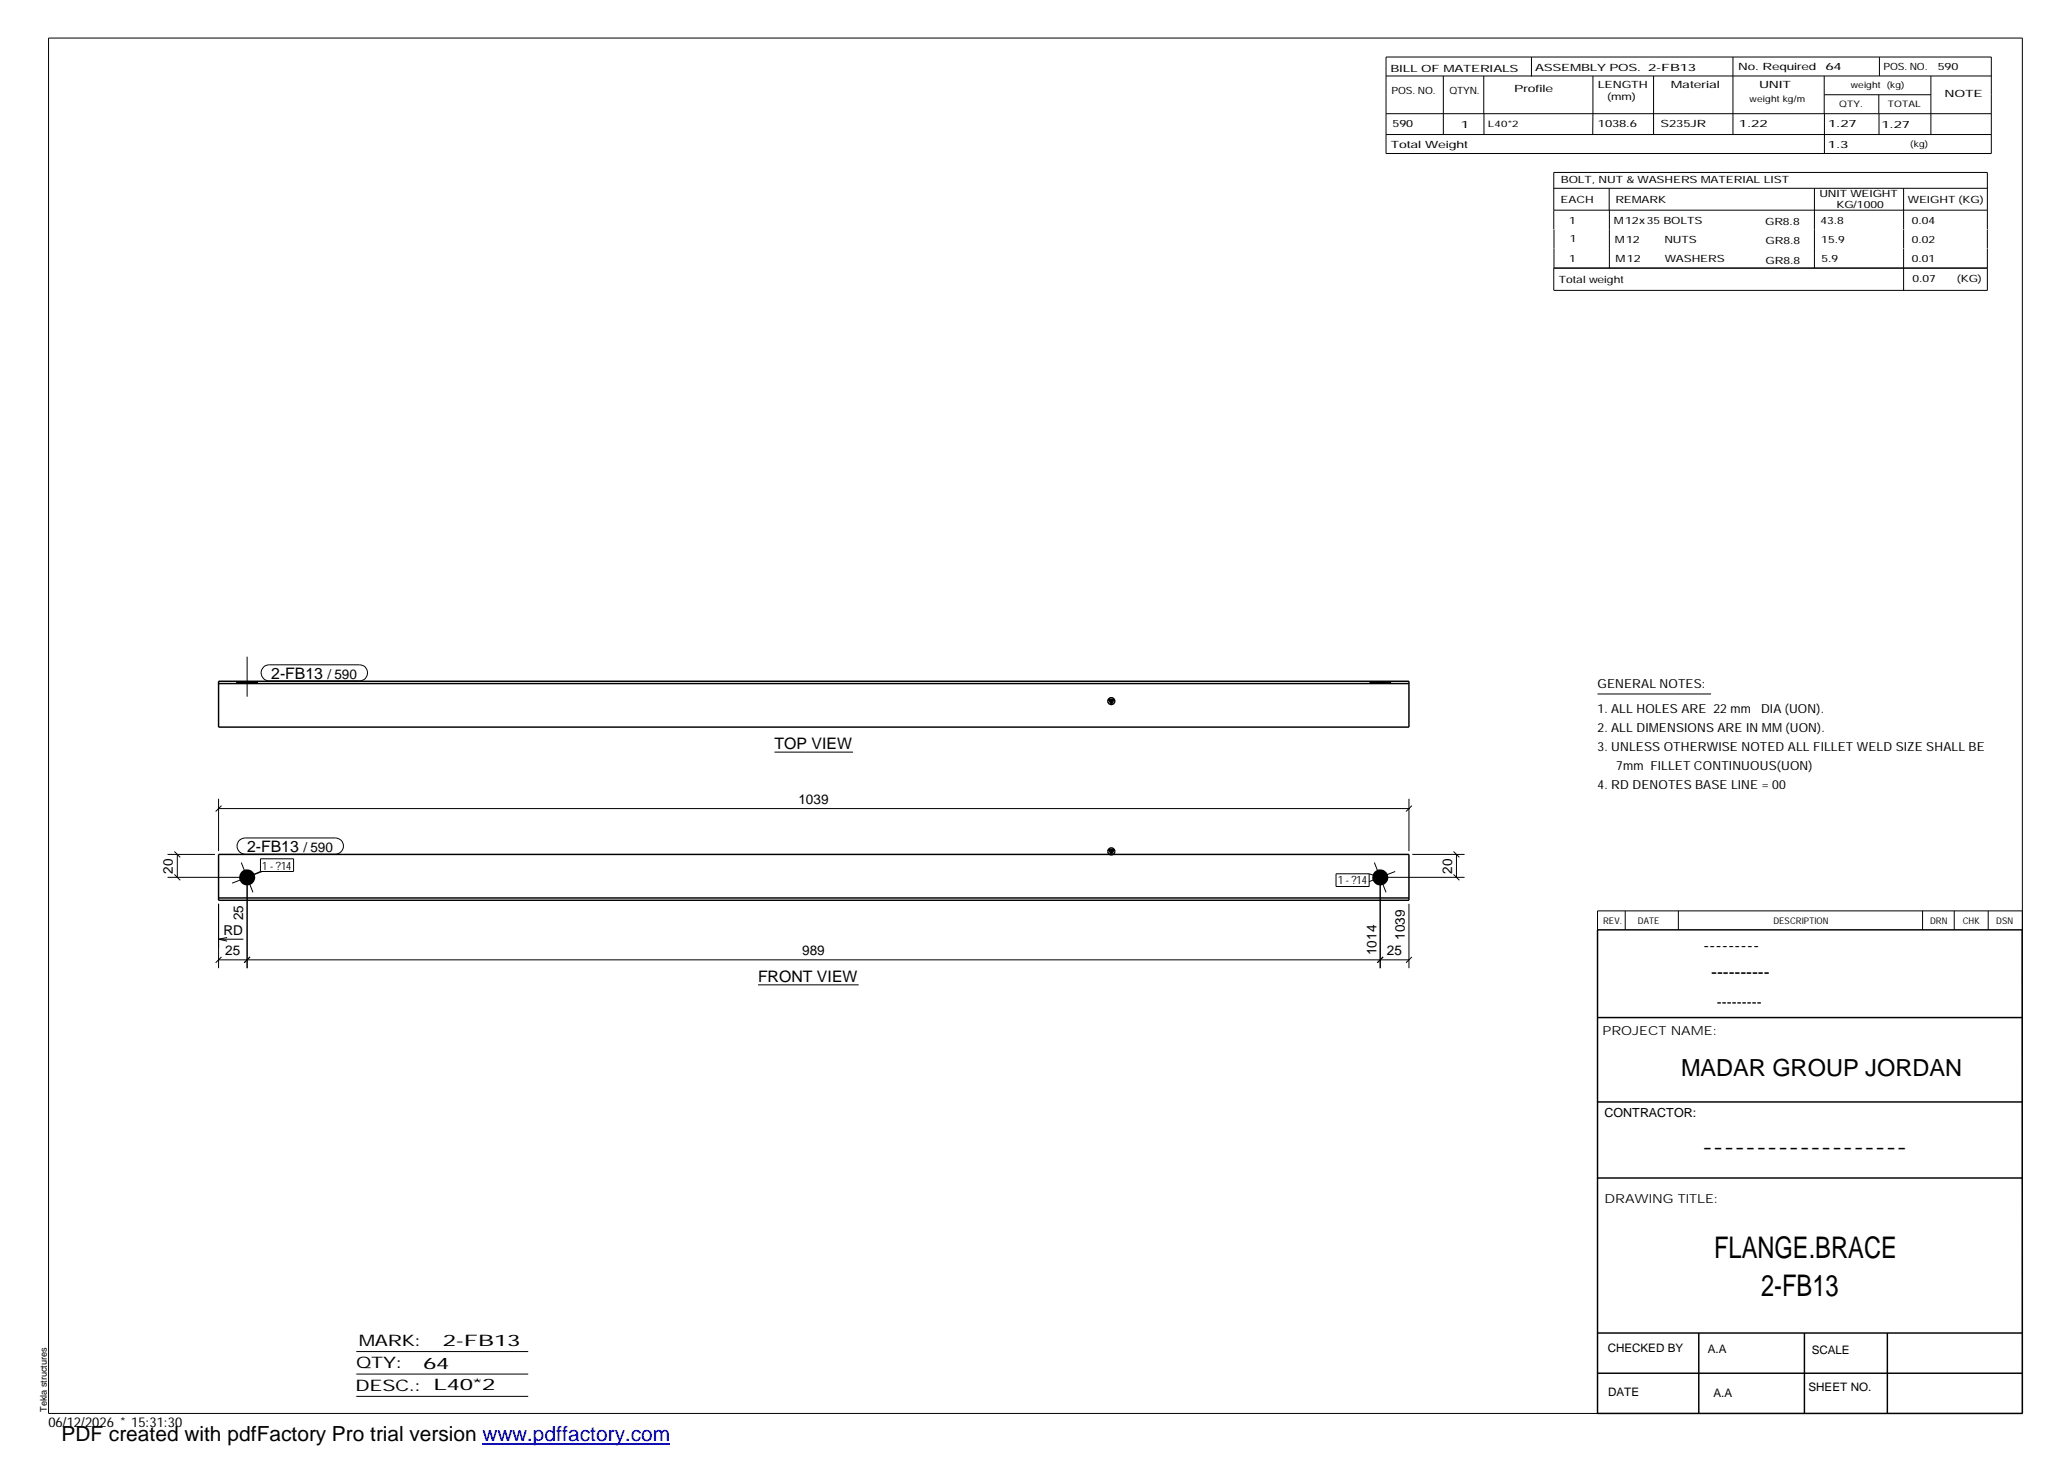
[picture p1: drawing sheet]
<svg xmlns="http://www.w3.org/2000/svg" width="420mm" height="297mm" viewBox="0 0 420 297" stroke-linecap="round" stroke-linejoin="round" font-family="sans-serif">
<defs><g id="words">
<g font-size="6.1">
<text x="348.3" y="255.5">FLANGE.BRACE</text>
<text x="357.8" y="263.3">2-FB13</text>
</g>
<text font-size="4.8" x="341.5" y="218.6">MADAR GROUP JORDAN</text>
<text font-size="4.2" x="12.5" y="292.7">PDF created with pdfFactory Pro trial version www.pdffactory.com</text>
<g font-size="3.6">
<text x="346.1" y="193.2">---------</text>
<text x="347.7" y="198.6">----------</text>
<text x="345.8" y="234.2">-------------------</text>
</g>
<g font-size="3.2">
<text x="55.1" y="138">2-FB13</text>
<text x="157.4" y="152.3">TOP VIEW</text>
<text x="50.2" y="173.1">2-FB13</text>
<text x="154" y="199.6">FRONT VIEW</text>
<text x="72.9" y="273.5">MARK:</text>
<text x="90" y="273.5">2-FB13</text>
<text x="72.4" y="278">QTY:</text>
<text x="86" y="278.1">64</text>
<text x="72.2" y="282.6">DESC.:</text>
<text x="88.1" y="282.4">L40*2</text>
</g>
<text font-size="3" x="348.8" y="204.5">---------</text>
<g font-size="2.8">
<text x="66.5" y="138">/ 590</text>
<text x="162.2" y="163.4">1039</text>
<text x="61.6" y="173.1">/ 590</text>
<text x="35.1" y="177.5" transform="rotate(-90 35.1 177.5)">20</text>
<text x="295" y="177.5" transform="rotate(-90 295 177.5)">20</text>
<text x="45.4" y="190">RD</text>
<text x="49.4" y="187" transform="rotate(-90 49.4 187)">25</text>
<text x="285.5" y="191" transform="rotate(-90 285.5 191)">1039</text>
<text x="45.8" y="194.1">25</text>
<text x="163" y="194.1">989</text>
<text x="279.7" y="194.1" transform="rotate(-90 279.7 194.1)">1014</text>
<text x="281.8" y="194.1">25</text>
<text x="9.8" y="290">06/12/2026 * 15:31:30</text>
</g>
<g font-size="2.5">
<text x="324.6" y="139.9">GENERAL NOTES:</text>
<text x="324.6" y="148.7">2. ALL DIMENSIONS ARE IN MM (UON).</text>
<text x="324.6" y="144.9">1. ALL HOLES ARE 22 mm</text>
<text x="357.8" y="144.9">DIA (UON).</text>
<text x="324.6" y="152.5">3. UNLESS OTHERWISE NOTED ALL FILLET WELD SIZE SHALL BE</text>
<text x="324.6" y="160.2">4. RD DENOTES BASE LINE = 00</text>
<text x="328.4" y="156.4">7mm FILLET CONTINUOUS(UON)</text>
<text x="325.6" y="210.3">PROJECT NAME:</text>
<text x="326" y="226.9">CONTRACTOR:</text>
<text x="326" y="244.4">DRAWING TITLE:</text>
</g>
<g font-size="2.4">
<text x="326.7" y="274.7">CHECKED BY</text>
<text x="347" y="275">A.A</text>
<text x="368.1" y="275.1">SCALE</text>
<text x="326.7" y="283.6">DATE</text>
<text x="348.1" y="283.9">A.A</text>
<text x="367.5" y="282.6">SHEET NO.</text>
</g>
<g font-size="2.3">
<text x="53.3" y="176.7">1 - ?14</text>
<text x="271.9" y="179.7">1 - ?14</text>
</g>
<g font-size="2">
<text x="282.5" y="14.6">BILL OF MATERIALS</text>
<text x="311.9" y="14.4">ASSEMBLY POS.</text>
<text x="324.6" y="17.9">LENGTH</text>
<text x="334.9" y="14.4">2-FB13</text>
<text x="339.5" y="17.9">Material</text>
<text x="353.1" y="14.2">No. Required</text>
<text x="357.4" y="17.9">UNIT</text>
<text x="370.9" y="14.2">64</text>
<text x="382.7" y="14.2">POS. NO.</text>
<text x="393.7" y="14.3">590</text>
<text x="282.7" y="19.1">POS. NO.</text>
<text x="294.5" y="19">QTYN.</text>
<text x="307.6" y="18.7">Profile</text>
<text x="326.5" y="20.4">(mm)</text>
<text x="395.1" y="19.6">NOTE</text>
<text x="282.9" y="25.8">590</text>
<text x="296.8" y="26">1</text>
<text x="324.7" y="25.9">1038.6</text>
<text x="337.4" y="25.9">S235JR</text>
<text x="353.3" y="25.9">1.22</text>
<text x="371.4" y="25.9">1.27</text>
<text x="382.3" y="25.9">1.27</text>
<text x="282.6" y="30.1">Total Weight</text>
<text x="371.4" y="30">1.3</text>
<text x="317.1" y="41.3">EACH</text>
<text x="317.1" y="37.2">BOLT, NUT &amp; WASHERS MATERIAL LIST</text>
<text x="328.2" y="41.3">REMARK</text>
<text x="369.7" y="40.1">UNIT WEIGHT</text>
<text x="387.6" y="41.2">WEIGHT (KG)</text>
<text x="318.8" y="45.4">1</text>
<text x="327.9" y="45.6">M12x35 BOLTS</text>
<text x="358.6" y="45.6">GR8.8</text>
<text x="369.9" y="45.5">43.8</text>
<text x="373.1" y="42.2">KG/1000</text>
<text x="388.4" y="45.5">0.04</text>
<text x="318.8" y="53.3">1</text>
<text x="318.9" y="49.2">1</text>
<text x="328.1" y="49.3">M12</text>
<text x="328.3" y="53.3">M12</text>
<text x="338.2" y="49.4">NUTS</text>
<text x="338.2" y="53.3">WASHERS</text>
<text x="358.7" y="49.6">GR8.8</text>
<text x="358.7" y="53.5">GR8.8</text>
<text x="370" y="49.3">15.9</text>
<text x="370.1" y="53.2">5.9</text>
<text x="388.4" y="49.4">0.02</text>
<text x="388.4" y="53.3">0.01</text>
<text x="316.7" y="57.5">Total weight</text>
<text x="388.6" y="57.3">0.07</text>
<text x="397.6" y="57.3">(KG)</text>
</g>
<g font-size="1.9">
<text x="325.7" y="187.8">REV.</text>
<text x="332.8" y="187.6">DATE</text>
<text x="360.3" y="187.7">DESCRIPTION</text>
<text x="392.1" y="187.6">DRN</text>
<text x="398.8" y="187.6">CHK</text>
<text x="405.6" y="187.7">DSN</text>
<text x="9.5" y="286.8" transform="rotate(-90 9.5 286.8)">Tekla structures</text>
</g>
<g font-size="1.8">
<text x="376" y="17.9">weight (kg)</text>
<text x="355.5" y="20.7">weight kg/m</text>
<text x="373.6" y="21.7">QTY.</text>
<text x="383.5" y="21.8">TOTAL</text>
<text x="302.3" y="25.9">L40*2</text>
<text x="388.1" y="29.8">(kg)</text>
</g>
</g></defs>
<g fill="#000">
<path d="M225.2 142.1h1.2l-.6 1zM225.2 172.6h1.2l-.6 1z"/>
<path d="M48.1 138.4h4.2v.5h-4.2z" fill-rule="evenodd"/>
<path d="M278.3 138.4h4.2v.5h-4.2z" fill-rule="evenodd"/>
<circle cx="50.2" cy="178.3" r="1.62"/>
<circle cx="280.4" cy="178.3" r="1.63"/>
</g>
<g fill="none" stroke="#000" stroke-width=".2">
<path d="M9.9 7.7h401v279.5h-401zM281.6 11.6h123v19.6h-123zM281.6 15.4h123M293.2 15.4v11.9M301.5 15.4v7.7M311.1 11.6v3.9M323.6 15.4v11.9M336 15.4v11.9M352.1 11.6v15.7M370.6 15.4v7.7M370.7 19.2h21.6M381.7 19.2v3.9"/>
<path d="M381.8 11.6v3.8M392.3 15.4v11.9M281.6 23.1h123M281.6 27.3h123M301.5 23.1v4.2M315.7 38.3h88.1M326.9 38.3v4.4M368.6 38.3v16.2M370.7 23.1v8.1M381.8 23.1v4.2M386.8 38.3v8.3M315.7 42.7h88.1"/>
<path d="M315.7 46.6v-11.6h88.1v11.6M315.7 46.6v7.9M327 42.7v11.8M386.8 46.6v3.9M386.8 50.6v8.4M403.8 46.6v3.9M403.8 50.6v8.4h-88.1M403.8 54.5h-88.1v4.5M48.1 138.4v.5M50.2 133.4v8.1M52.3 138.4v.5M53.8 135.3l.9-.2h18.3a1.63 1.63 0 0 1 1.7 1.6 1.63 1.63 0 0 1-1.7 1.6h-18.3a1.65 1.65 0 0 1-1.6-1.1 1.65 1.65 0 0 1 .7-1.9z"/>
<path d="M278.3 138.4v.5M280.4 138.4v.5M282.5 138.4v.5M157.4 152.8h15.9M324.6 141h23M34 178.3h15.5M34 173.6h9.7M35.4 177.7l1.2 1.1M35.4 173l1.2 1.2M36 173.6v4.7M44.4 164.3h241.9M44.4 162.3v10.6"/>
<path d="M45 163.7l-1.2 1.2M48.6 170.7l.6-.3 .6-.1h18.4a1.65 1.65 0 0 1 1.6 1.6 1.65 1.65 0 0 1-1.6 1.7h-18.4a1.67 1.67 0 0 1-1.5-1.1 1.67 1.67 0 0 1 .3-1.8zM49 175.2l2.4 6.1M50.2 179v17.7M52.9 174.5h6.7v2.6h-6.7zM52.9 177.1l-2.7 1.2M53.3 177.1l-6.1 2.3M271.4 177.5h6.8v2.6h-6.8zM278.2 177.5l2.2 .8M279.2 175.2l2.4 6.1M280.4 179v17.7M281.1 178.3h16.5"/>
<path d="M283.5 177.1l-5.4 2M286.3 162.3v10.6M286.9 163.7l-1.2 1.2M286.9 173.6h10.7M295.3 177.7l1.2 1.1M295.3 173l1.2 1.2M295.9 173.6v4.7M44.4 183.6v13.1M44.4 195h241.9M44.4 190.8l1.7 .4M44.4 190.8h5M45 194.4l-1.2 1.2"/>
<path d="M46.1 190.5l-1.7 .3M50.8 194.4l-1.2 1.2M281 194.4l-1.2 1.2M286.3 183.6v13.1M286.9 194.4l-1.2 1.2M330.2 185.1v3.8M341 185.1v3.8M390.6 185.1v3.8M397 185.1v3.8M403.9 185.1v3.8M410.9 185.1h-86.3v3.8M154 200.1h20.5"/>
<path d="M72.4 274.6h34.9M72.4 279.2h34.9M72.4 283.7h34.9"/>
</g>
<g fill="none" stroke="#000" stroke-width=".3">
<path d="M44.4 138.4h241.9v9.3h-241.9zM44.4 138.9h241.9M225.2 142.1h1.2l-.6 1zM44.4 173.6h241.9v9.3h-241.9zM225.2 172.6h1.2l-.6 1zM44.4 182.4h241.9M324.6 188.9h86.2l.1 98.3h-86.3zM324.6 206.7h86.3M324.6 239.3h86.3M324.6 223.9h86.3M324.6 270.8h86.3M324.6 279h86.3"/>
<path d="M345.1 270.8v16.4M366.6 270.8v16.4M383.5 270.8v16.4"/>
<circle cx="225.8" cy="142.4" r=".69"/>
<circle cx="225.8" cy="173" r=".7"/>
</g>
<path d="M98 293.3h38.2" fill="none" stroke="#00f" stroke-width=".3"/>
<use href="#words"/>
</svg>
